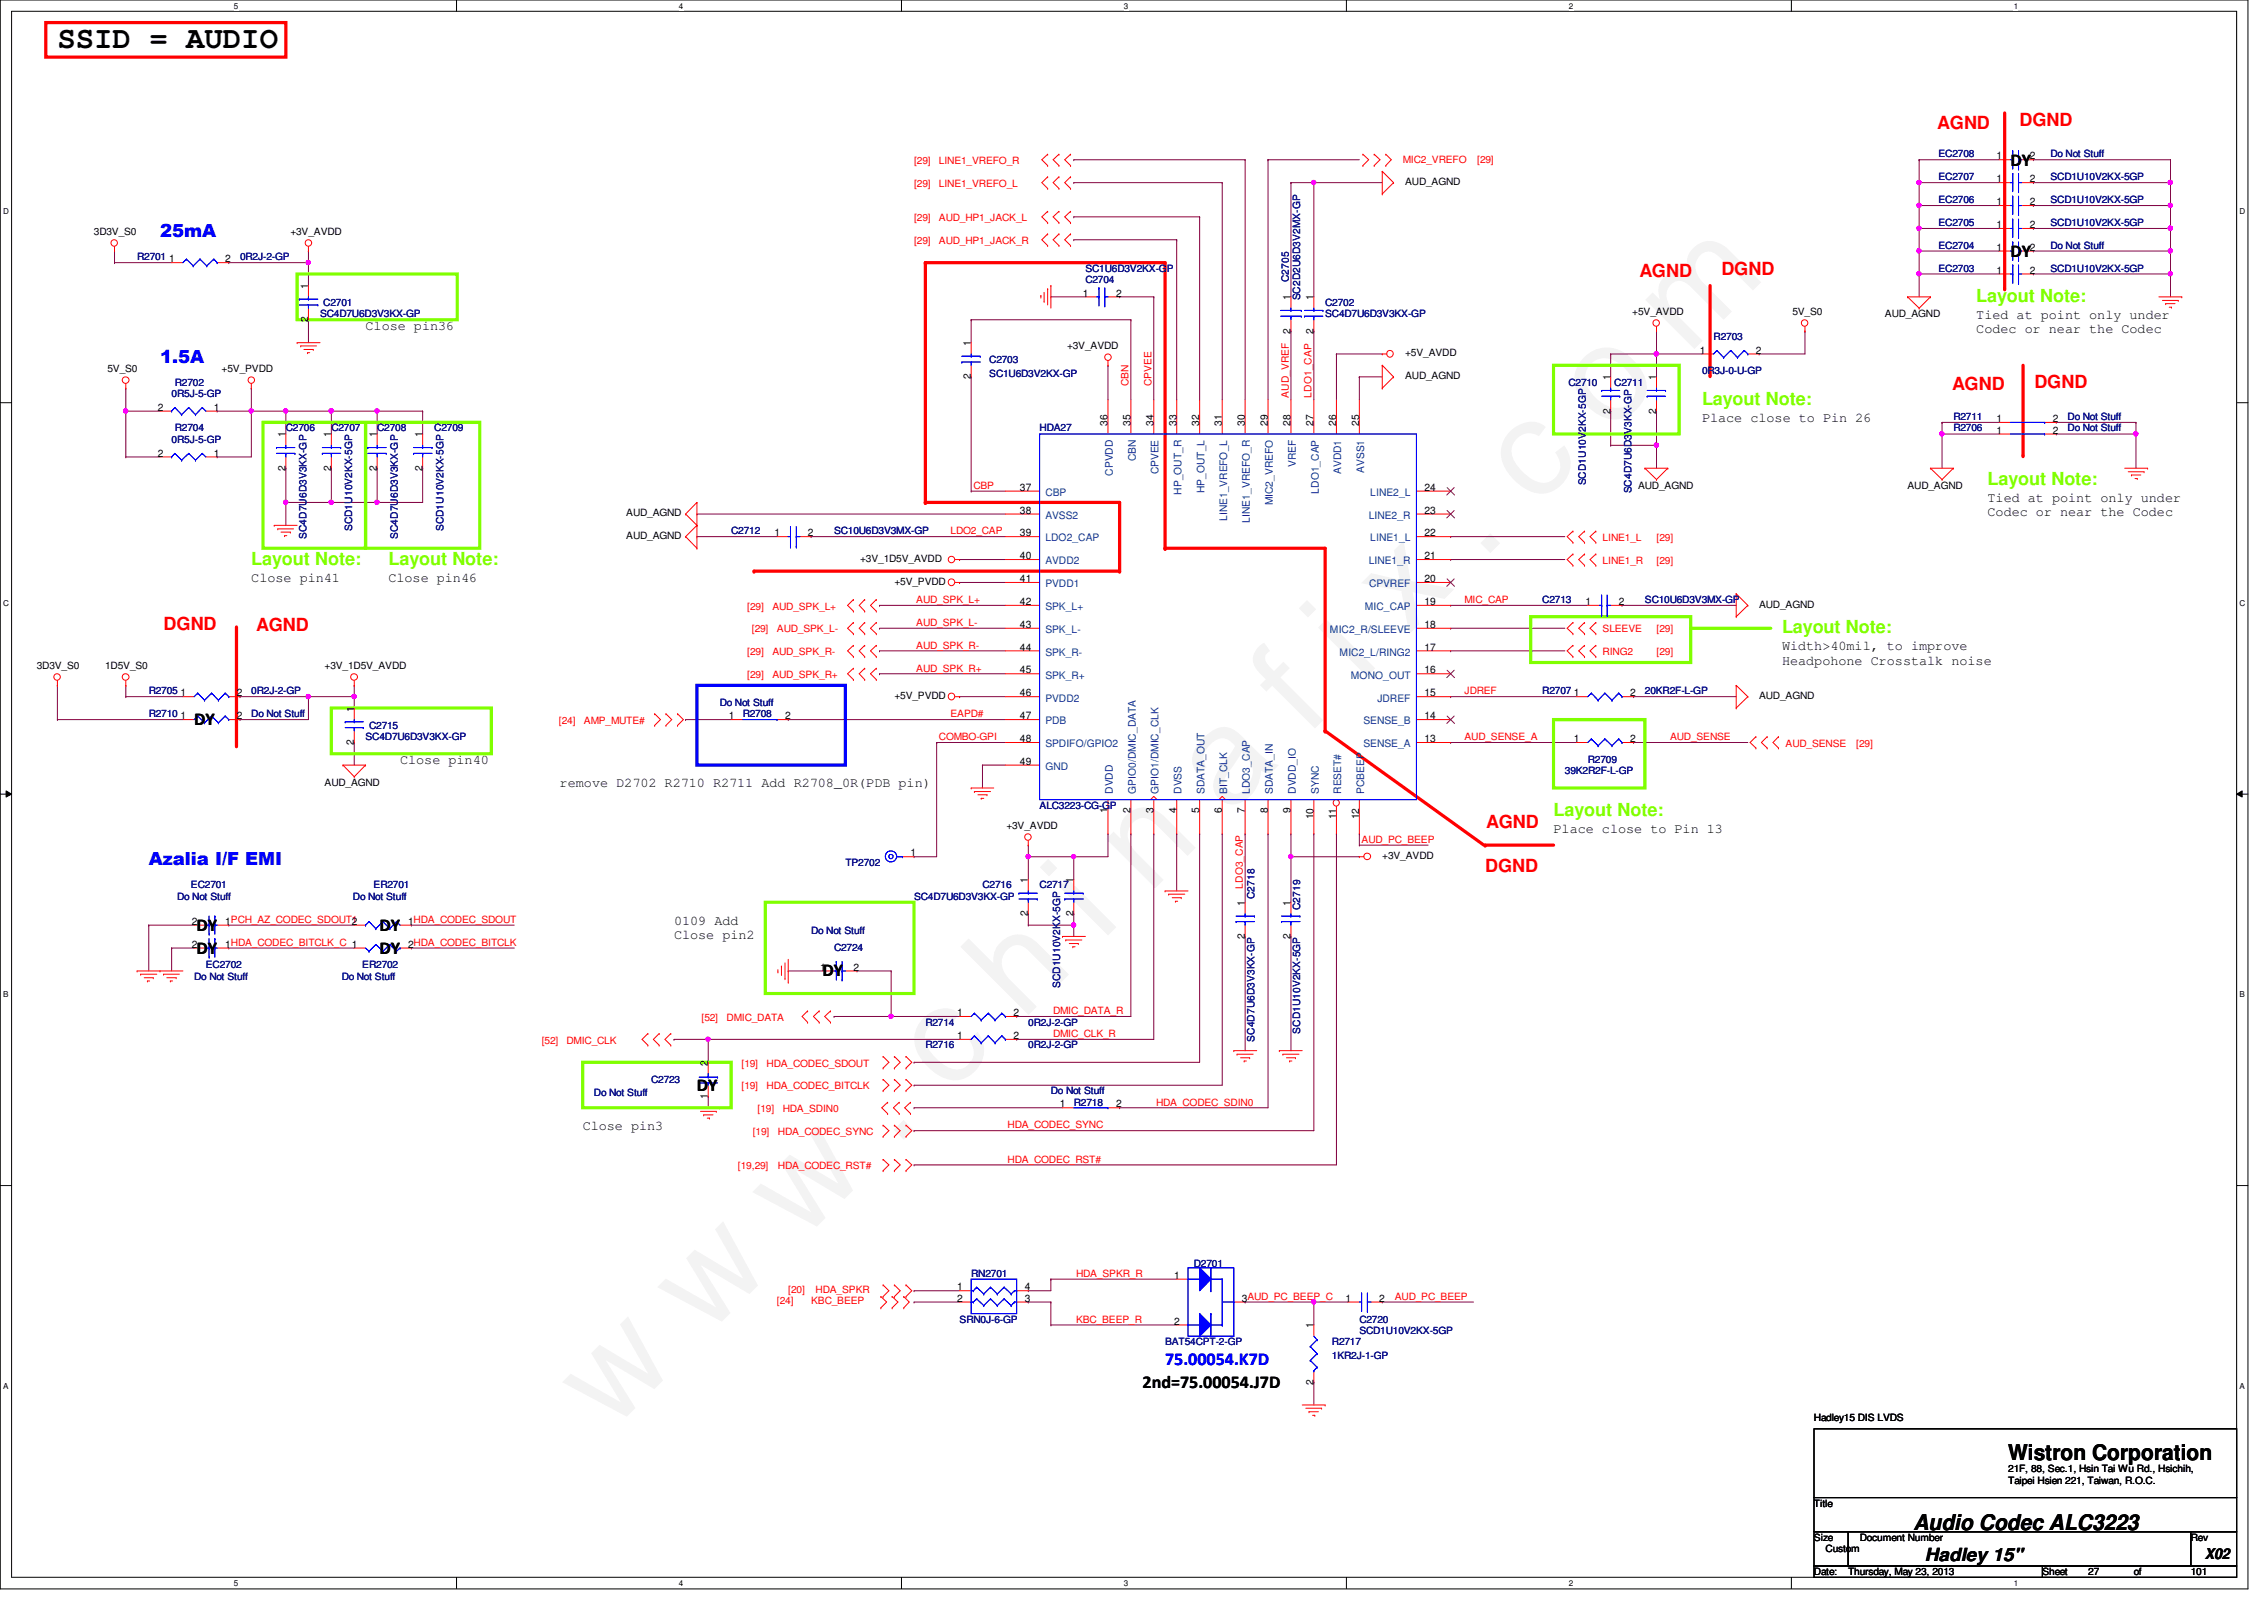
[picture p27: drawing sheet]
<svg xmlns="http://www.w3.org/2000/svg" width="297mm" height="210mm" viewBox="0 0 297 210" stroke-linecap="round" stroke-linejoin="round" font-family="sans-serif">
<defs><g id="words">
<text font-size="17.6" fill="#f0f" x="80.1" y="188" transform="rotate(-45 80.1 188)">w w w . c h i n a f i x . c o m</text>
<text font-size="4" x="7.5" y="6.3">SSID = AUDIO</text>
<g font-size="2.8">
<text x="263.5" y="191.6">Wistron Corporation</text>
<text x="251" y="200.7">Audio Codec ALC3223</text>
</g>
<g font-size="2.4" fill="#f00">
<text x="254.2" y="16.9">AGND</text>
<text x="265" y="16.6">DGND</text>
<text x="215.1" y="36.4">AGND</text>
<text x="225.8" y="36.1">DGND</text>
<text x="256.1" y="51.2">AGND</text>
<text x="266.9" y="50.9">DGND</text>
<text x="21.5" y="82.7">DGND</text>
<text x="33.6" y="82.8">AGND</text>
<text x="195" y="108.6">AGND</text>
<text x="194.9" y="114.4">DGND</text>
</g>
<g font-size="2.4">
<text x="263.8" y="21.7">DY</text>
<text x="263.8" y="33.7">DY</text>
<text x="25.5" y="95.1">DY</text>
<text x="25.8" y="125.1">DY</text>
<text x="25.8" y="122.1">DY</text>
<text x="49.8" y="125.1">DY</text>
<text x="49.8" y="122.1">DY</text>
<text x="107.9" y="128.1">DY</text>
<text x="91.4" y="143.1">DY</text>
<text x="149.9" y="182.1">2nd=75.00054.J7D</text>
<text x="252.6" y="204.8">Hadley 15&quot;</text>
</g>
<g font-size="2.4" fill="#00f">
<text x="21" y="31.1">25mA</text>
<text x="21" y="47.6">1.5A</text>
<text x="19.5" y="113.5">Azalia I/F EMI</text>
<text x="152.9" y="179.1">75.00054.K7D</text>
</g>
<g font-size="2.4" fill="#80ff00">
<text x="259.3" y="39.7">Layout Note:</text>
<text x="223.3" y="53.1">Layout Note:</text>
<text x="260.8" y="63.6">Layout Note:</text>
<text x="33" y="74.1">Layout Note:</text>
<text x="51" y="74.1">Layout Note:</text>
<text x="233.8" y="83.1">Layout Note:</text>
<text x="203.8" y="107.1">Layout Note:</text>
</g>
<text font-size="1.9" x="289.3" y="204.5">X02</text>
<g font-size="1.8">
<text x="259.3" y="41.8">Tied at point only under</text>
<text x="48" y="43.3">Close pin36</text>
<text x="259.3" y="43.7">Codec or near the Codec</text>
<text x="223.3" y="55.3">Place close to Pin 26</text>
<text x="260.8" y="65.8">Tied at point only under</text>
<text x="260.8" y="67.7">Codec or near the Codec</text>
<text x="33" y="76.3">Close pin41</text>
<text x="51" y="76.3">Close pin46</text>
<text x="233.8" y="85.3">Width&gt;40mil, to improve</text>
<text x="233.8" y="87.2">Headpohone Crosstalk noise</text>
<text x="52.5" y="100.3">Close pin40</text>
<text x="73.4" y="103.3">remove D2702 R2710 R2711 Add R2708_0R(PDB pin)</text>
<text x="203.8" y="109.3">Place close to Pin 13</text>
<text x="88.4" y="121.3">0109 Add</text>
<text x="88.4" y="123.2">Close pin2</text>
<text x="76.5" y="148.3">Close pin3</text>
</g>
<g font-size="1.4">
<text x="262" y="23.9">1</text>
<text x="262" y="20.9">1</text>
<text x="266.3" y="23.9">2</text>
<text x="266.3" y="20.9">2</text>
<text x="262" y="29.9">1</text>
<text x="262" y="26.9">1</text>
<text x="266.3" y="29.9">2</text>
<text x="266.3" y="26.9">2</text>
<text x="22.2" y="34.4">1</text>
<text x="29.5" y="34.4">2</text>
<text x="262" y="35.9">1</text>
<text x="262" y="32.9">1</text>
<text x="266.3" y="35.9">2</text>
<text x="266.3" y="32.9">2</text>
<text x="40.4" y="37.9" transform="rotate(-90 40.4 37.9)">1</text>
<text x="142.1" y="38.9">1</text>
<text x="146.4" y="38.9">2</text>
<text x="169.3" y="39.4" transform="rotate(-90 169.3 39.4)">1</text>
<text x="172.3" y="39.4" transform="rotate(-90 172.3 39.4)">1</text>
<text x="40.4" y="42.2" transform="rotate(-90 40.4 42.2)">2</text>
<text x="127.4" y="45.4" transform="rotate(-90 127.4 45.4)">1</text>
<text x="169.3" y="43.8" transform="rotate(-90 169.3 43.8)">2</text>
<text x="172.3" y="43.8" transform="rotate(-90 172.3 43.8)">2</text>
<text x="223" y="46.4">1</text>
<text x="230.4" y="46.4">2</text>
<text x="20.7" y="53.9">2</text>
<text x="28.1" y="53.9">1</text>
<text x="127.4" y="49.7" transform="rotate(-90 127.4 49.7)">2</text>
<text x="211.3" y="49.9" transform="rotate(-90 211.3 49.9)">1</text>
<text x="217.3" y="49.9" transform="rotate(-90 217.3 49.9)">1</text>
<text x="20.7" y="59.9">2</text>
<text x="28.1" y="59.9">1</text>
<text x="37.5" y="57.4" transform="rotate(-90 37.5 57.4)">1</text>
<text x="43.4" y="57.4" transform="rotate(-90 43.4 57.4)">1</text>
<text x="49.4" y="57.4" transform="rotate(-90 49.4 57.4)">1</text>
<text x="55.4" y="57.4" transform="rotate(-90 55.4 57.4)">1</text>
<text x="145.3" y="55.9" transform="rotate(-90 145.3 55.9)">36</text>
<text x="148.3" y="55.9" transform="rotate(-90 148.3 55.9)">35</text>
<text x="151.3" y="55.9" transform="rotate(-90 151.3 55.9)">34</text>
<text x="154.3" y="55.9" transform="rotate(-90 154.3 55.9)">33</text>
<text x="157.3" y="55.9" transform="rotate(-90 157.3 55.9)">32</text>
<text x="160.3" y="55.9" transform="rotate(-90 160.3 55.9)">31</text>
<text x="163.3" y="55.9" transform="rotate(-90 163.3 55.9)">30</text>
<text x="166.3" y="55.9" transform="rotate(-90 166.3 55.9)">29</text>
<text x="169.3" y="55.9" transform="rotate(-90 169.3 55.9)">28</text>
<text x="172.3" y="55.9" transform="rotate(-90 172.3 55.9)">27</text>
<text x="175.3" y="55.9" transform="rotate(-90 175.3 55.9)">26</text>
<text x="178.3" y="55.9" transform="rotate(-90 178.3 55.9)">25</text>
<text x="211.3" y="54.3" transform="rotate(-90 211.3 54.3)">2</text>
<text x="217.3" y="54.3" transform="rotate(-90 217.3 54.3)">2</text>
<text x="262" y="55.4">1</text>
<text x="262" y="56.9">1</text>
<text x="269.3" y="55.4">2</text>
<text x="269.3" y="56.9">2</text>
<text x="37.5" y="61.8" transform="rotate(-90 37.5 61.8)">2</text>
<text x="43.4" y="61.8" transform="rotate(-90 43.4 61.8)">2</text>
<text x="49.4" y="61.8" transform="rotate(-90 49.4 61.8)">2</text>
<text x="55.4" y="61.8" transform="rotate(-90 55.4 61.8)">2</text>
<text x="133.8" y="64.4">37</text>
<text x="186.9" y="64.4">24</text>
<text x="101.6" y="70.4">1</text>
<text x="106" y="70.4">2</text>
<text x="133.8" y="67.4">38</text>
<text x="133.8" y="70.4">39</text>
<text x="186.9" y="67.4">23</text>
<text x="186.9" y="70.4">22</text>
<text x="133.8" y="73.4">40</text>
<text x="133.8" y="76.4">41</text>
<text x="186.9" y="76.4">20</text>
<text x="186.9" y="73.4">21</text>
<text x="133.8" y="79.4">42</text>
<text x="133.8" y="82.4">43</text>
<text x="186.9" y="79.4">19</text>
<text x="186.9" y="82.4">18</text>
<text x="208" y="79.4">1</text>
<text x="212.4" y="79.4">2</text>
<text x="133.8" y="85.3">44</text>
<text x="133.8" y="88.3">45</text>
<text x="186.9" y="85.3">17</text>
<text x="186.9" y="88.3">16</text>
<text x="23.7" y="91.4">1</text>
<text x="23.7" y="94.4">1</text>
<text x="31.1" y="91.4">2</text>
<text x="31.1" y="94.4">2</text>
<text x="46.4" y="93.3" transform="rotate(-90 46.4 93.3)">1</text>
<text x="95.6" y="94.4">1</text>
<text x="103" y="94.4">2</text>
<text x="133.8" y="91.4">46</text>
<text x="133.8" y="94.4">47</text>
<text x="186.9" y="91.4">15</text>
<text x="186.9" y="94.4">14</text>
<text x="206.5" y="91.4">1</text>
<text x="213.9" y="91.4">2</text>
<text x="46.4" y="97.7" transform="rotate(-90 46.4 97.7)">2</text>
<text x="133.8" y="97.4">48</text>
<text x="133.8" y="100.3">49</text>
<text x="186.9" y="97.4">13</text>
<text x="206.5" y="97.4">1</text>
<text x="213.9" y="97.4">2</text>
<text x="145.3" y="106.7" transform="rotate(-90 145.3 106.7)">1</text>
<text x="148.3" y="106.7" transform="rotate(-90 148.3 106.7)">2</text>
<text x="151.3" y="106.7" transform="rotate(-90 151.3 106.7)">3</text>
<text x="154.3" y="106.7" transform="rotate(-90 154.3 106.7)">4</text>
<text x="157.3" y="106.7" transform="rotate(-90 157.3 106.7)">5</text>
<text x="160.3" y="106.7" transform="rotate(-90 160.3 106.7)">6</text>
<text x="163.3" y="106.7" transform="rotate(-90 163.3 106.7)">7</text>
<text x="166.3" y="106.7" transform="rotate(-90 166.3 106.7)">8</text>
<text x="169.3" y="106.7" transform="rotate(-90 169.3 106.7)">9</text>
<text x="172.3" y="107.5" transform="rotate(-90 172.3 107.5)">10</text>
<text x="175.3" y="107.5" transform="rotate(-90 175.3 107.5)">11</text>
<text x="178.3" y="107.5" transform="rotate(-90 178.3 107.5)">12</text>
<text x="119.5" y="112.4">1</text>
<text x="134.9" y="115.8" transform="rotate(-90 134.9 115.8)">1</text>
<text x="140.8" y="115.8" transform="rotate(-90 140.8 115.8)">1</text>
<text x="163.3" y="118.8" transform="rotate(-90 163.3 118.8)">1</text>
<text x="169.3" y="118.8" transform="rotate(-90 169.3 118.8)">1</text>
<text x="25.2" y="124.3">2</text>
<text x="25.2" y="121.3">2</text>
<text x="29.5" y="124.3">1HDA_CODEC_BITCLK_C 1</text>
<text x="29.5" y="121.3">1PCH_AZ_CODEC_SDOUT1</text>
<text x="46.1" y="121.3">2</text>
<text x="53.5" y="124.3">2HDA_CODEC_BITCLK</text>
<text x="53.5" y="121.3">1HDA_CODEC_SDOUT</text>
<text x="134.9" y="120.2" transform="rotate(-90 134.9 120.2)">2</text>
<text x="140.8" y="120.2" transform="rotate(-90 140.8 120.2)">2</text>
<text x="163.3" y="123.2" transform="rotate(-90 163.3 123.2)">2</text>
<text x="169.3" y="123.2" transform="rotate(-90 169.3 123.2)">2</text>
<text x="107.6" y="127.3">1</text>
<text x="112" y="127.3">2</text>
<text x="125.6" y="133.3">1</text>
<text x="125.6" y="136.3">1</text>
<text x="133" y="133.3">2</text>
<text x="133" y="136.3">2</text>
<text x="92.9" y="139.8" transform="rotate(-90 92.9 139.8)">2</text>
<text x="92.9" y="144.2" transform="rotate(-90 92.9 144.2)">1</text>
<text x="139.1" y="145.3">1</text>
<text x="146.4" y="145.3">2</text>
<text x="154" y="167.8">1</text>
<text x="125.6" y="169.3">1</text>
<text x="125.6" y="170.8">2</text>
<text x="134.4" y="170.8">3</text>
<text x="134.4" y="169.3">4</text>
<text x="154" y="173.8">2</text>
<text x="162.9" y="170.8">3AUD_PC_BEEP_C</text>
<text x="176.5" y="170.8">1</text>
<text x="180.9" y="170.8">2</text>
<text x="172.3" y="174.2" transform="rotate(-90 172.3 174.2)">1</text>
<text x="172.3" y="181.7" transform="rotate(-90 172.3 181.7)">2</text>
</g>
<g font-size="1.4" fill="#004080">
<text x="137.2" y="65.1">CBP</text>
<text x="146" y="62.4" transform="rotate(-90 146 62.4)">CPVDD</text>
<text x="149" y="60.5" transform="rotate(-90 149 60.5)">CBN</text>
<text x="152" y="62.2" transform="rotate(-90 152 62.2)">CPVEE</text>
<text x="155" y="64.9" transform="rotate(-90 155 64.9)">HP_OUT_R</text>
<text x="158" y="64.7" transform="rotate(-90 158 64.7)">HP_OUT_L</text>
<text x="170" y="61.3" transform="rotate(-90 170 61.3)">VREF</text>
<text x="173" y="64.8" transform="rotate(-90 173 64.8)">LDO1_CAP</text>
<text x="176" y="62.2" transform="rotate(-90 176 62.2)">AVDD1</text>
<text x="179" y="62" transform="rotate(-90 179 62)">AVSS1</text>
<text x="179.8" y="65.1">LINE2_L</text>
<text x="137.2" y="68.1">AVSS2</text>
<text x="137.2" y="71">LDO2_CAP</text>
<text x="161" y="68.4" transform="rotate(-90 161 68.4)">LINE1_VREFO_L</text>
<text x="164" y="68.6" transform="rotate(-90 164 68.6)">LINE1_VREFO_R</text>
<text x="167" y="66.3" transform="rotate(-90 167 66.3)">MIC2_VREFO</text>
<text x="179.6" y="68.1">LINE2_R</text>
<text x="179.8" y="71">LINE1_L</text>
<text x="137.2" y="74">AVDD2</text>
<text x="137.2" y="77">PVDD1</text>
<text x="179.6" y="74">LINE1_R</text>
<text x="179.6" y="77">CPVREF</text>
<text x="137.2" y="80.1">SPK_L+</text>
<text x="137.2" y="83.1">SPK_L-</text>
<text x="174.5" y="83.1">MIC2_R/SLEEVE</text>
<text x="179.1" y="80.1">MIC_CAP</text>
<text x="137.2" y="86">SPK_R-</text>
<text x="137.2" y="89">SPK_R+</text>
<text x="175.8" y="86">MIC2_L/RING2</text>
<text x="177.2" y="89">MONO_OUT</text>
<text x="137.2" y="92">PVDD2</text>
<text x="137.2" y="95">PDB</text>
<text x="178.9" y="95">SENSE_B</text>
<text x="180.7" y="92">JDREF</text>
<text x="137.2" y="98">SPDIFO/GPIO2</text>
<text x="137.2" y="101">GND</text>
<text x="178.9" y="98">SENSE_A</text>
<text x="146" y="104.1" transform="rotate(-90 146 104.1)">DVDD</text>
<text x="149" y="104.1" transform="rotate(-90 149 104.1)">GPIO0/DMIC_DATA</text>
<text x="152" y="104.1" transform="rotate(-90 152 104.1)">GPIO1/DMIC_CLK</text>
<text x="155" y="104.1" transform="rotate(-90 155 104.1)">DVSS</text>
<text x="158" y="104.1" transform="rotate(-90 158 104.1)">SDATA_OUT</text>
<text x="161" y="104.1" transform="rotate(-90 161 104.1)">BIT_CLK</text>
<text x="164" y="104.1" transform="rotate(-90 164 104.1)">LDO3_CAP</text>
<text x="167" y="104.1" transform="rotate(-90 167 104.1)">SDATA_IN</text>
<text x="170" y="104.1" transform="rotate(-90 170 104.1)">DVDD_IO</text>
<text x="173" y="104.1" transform="rotate(-90 173 104.1)">SYNC</text>
<text x="176" y="104.1" transform="rotate(-90 176 104.1)">RESET#</text>
<text x="179" y="104.1" transform="rotate(-90 179 104.1)">PCBEEP</text>
</g>
<g font-size="1.3" fill="#f00">
<text x="119.9" y="21.5">[29]</text>
<text x="123.2" y="21.5">LINE1_VREFO_R</text>
<text x="184.1" y="21.4">MIC2_VREFO</text>
<text x="193.8" y="21.4">[29]</text>
<text x="119.9" y="29">[29]</text>
<text x="119.9" y="24.6">[29]</text>
<text x="123.2" y="29">AUD_HP1_JACK_L</text>
<text x="123.2" y="24.6">LINE1_VREFO_L</text>
<text x="119.9" y="32">[29]</text>
<text x="123.2" y="32">AUD_HP1_JACK_R</text>
<text x="148.1" y="50.6" transform="rotate(-90 148.1 50.6)">CBN</text>
<text x="151.1" y="50.6" transform="rotate(-90 151.1 50.6)">CPVEE</text>
<text x="169.1" y="52.2" transform="rotate(-90 169.1 52.2)">AUD_VREF</text>
<text x="172.1" y="52.2" transform="rotate(-90 172.1 52.2)">LDO1_CAP</text>
<text x="127.7" y="64.1">CBP</text>
<text x="124.7" y="70.1">LDO2_CAP</text>
<text x="210.3" y="71">LINE1_L</text>
<text x="217.3" y="71">[29]</text>
<text x="210.3" y="74">LINE1_R</text>
<text x="217.3" y="74">[29]</text>
<text x="98" y="80">[29]</text>
<text x="98.6" y="83">[29]</text>
<text x="101.3" y="80">AUD_SPK_L+</text>
<text x="101.9" y="83">AUD_SPK_L-</text>
<text x="120.2" y="82.1">AUD_SPK_L-</text>
<text x="120.2" y="79.1">AUD_SPK_L+</text>
<text x="192.1" y="79.1">MIC_CAP</text>
<text x="210.3" y="83">SLEEVE</text>
<text x="217.3" y="83">[29]</text>
<text x="98" y="86">[29]</text>
<text x="98" y="89">[29]</text>
<text x="101.3" y="86">AUD_SPK_R-</text>
<text x="101.3" y="89">AUD_SPK_R+</text>
<text x="120.2" y="85.1">AUD_SPK_R-</text>
<text x="120.2" y="88.1">AUD_SPK_R+</text>
<text x="210.3" y="86">RING2</text>
<text x="217.3" y="86">[29]</text>
<text x="73.3" y="95">[24]</text>
<text x="76.6" y="95">AMP_MUTE#</text>
<text x="124.7" y="94.1">EAPD#</text>
<text x="192.1" y="91.1">JDREF</text>
<text x="123.2" y="97.1">COMBO-GPI</text>
<text x="192.1" y="97.1">AUD_SENSE_A</text>
<text x="219.1" y="97.1">AUD_SENSE</text>
<text x="234.3" y="98">AUD_SENSE</text>
<text x="243.5" y="98">[29]</text>
<text x="178.6" y="110.6">AUD_PC_BEEP</text>
<text x="163.1" y="116.6" transform="rotate(-90 163.1 116.6)">LDO3_CAP</text>
<text x="71.1" y="136.9">[52]</text>
<text x="74.3" y="136.9">DMIC_CLK</text>
<text x="92" y="133.9">[52]</text>
<text x="95.3" y="133.9">DMIC_DATA</text>
<text x="138.2" y="133.1">DMIC_DATA_R</text>
<text x="138.2" y="136.1">DMIC_CLK_R</text>
<text x="97.3" y="140">[19]</text>
<text x="97.3" y="142.9">[19]</text>
<text x="100.6" y="140">HDA_CODEC_SDOUT</text>
<text x="100.6" y="142.9">HDA_CODEC_BITCLK</text>
<text x="98.8" y="148.9">[19]</text>
<text x="99.4" y="145.9">[19]</text>
<text x="102.1" y="148.9">HDA_CODEC_SYNC</text>
<text x="102.7" y="145.9">HDA_SDIN0</text>
<text x="132.2" y="148">HDA_CODEC_SYNC</text>
<text x="151.7" y="145">HDA_CODEC_SDIN0</text>
<text x="96.8" y="153.4">[19,29]</text>
<text x="102.1" y="153.4">HDA_CODEC_RST#</text>
<text x="132.2" y="152.5">HDA_CODEC_RST#</text>
<text x="141.2" y="167.5">HDA_SPKR_R</text>
<text x="101.9" y="171.1">[24]</text>
<text x="103.4" y="169.6">[20]</text>
<text x="106.4" y="171.1">KBC_BEEP</text>
<text x="107" y="169.6">HDA_SPKR</text>
<text x="141.2" y="173.5">KBC_BEEP_R</text>
<text x="183" y="170.5">AUD_PC_BEEP</text>
</g>
<g font-size="1.3" fill="#000080">
<text x="254.3" y="23.7">EC2707</text>
<text x="254.3" y="20.7">EC2708</text>
<text x="269" y="23.7">SCD1U10V2KX-5GP</text>
<text x="269" y="20.7">Do Not Stuff</text>
<text x="254.3" y="29.6">EC2705</text>
<text x="254.3" y="26.6">EC2706</text>
<text x="269" y="29.6">SCD1U10V2KX-5GP</text>
<text x="269" y="26.6">SCD1U10V2KX-5GP</text>
<text x="18" y="34.1">R2701</text>
<text x="31.5" y="34.1">0R2J-2-GP</text>
<text x="142.4" y="35.6">SC1U6D3V2KX-GP</text>
<text x="254.3" y="35.6">EC2703</text>
<text x="254.3" y="32.6">EC2704</text>
<text x="269" y="35.6">SCD1U10V2KX-5GP</text>
<text x="269" y="32.6">Do Not Stuff</text>
<text x="42" y="41.6">SC4D7U6D3V3KX-GP</text>
<text x="42.4" y="40.1">C2701</text>
<text x="142.4" y="37.1">C2704</text>
<text x="169.1" y="37" transform="rotate(-90 169.1 37)">C2705</text>
<text x="170.6" y="39.4" transform="rotate(-90 170.6 39.4)">SC2D2U6D3V2MX-GP</text>
<text x="173.9" y="40.1">C2702</text>
<text x="173.9" y="41.6">SC4D7U6D3V3KX-GP</text>
<text x="129.8" y="47.6">C2703</text>
<text x="224.8" y="44.6">R2703</text>
<text x="22.5" y="52.1">0R5J-5-GP</text>
<text x="22.9" y="50.6">R2702</text>
<text x="129.8" y="49.4">SC1U6D3V2KX-GP</text>
<text x="205.8" y="50.6">C2710</text>
<text x="211.8" y="50.6">C2711</text>
<text x="223.3" y="49.1">0R3J-0-U-GP</text>
<text x="22.5" y="58.1">0R5J-5-GP</text>
<text x="22.9" y="56.6">R2704</text>
<text x="37.5" y="56.6">C2706</text>
<text x="43.5" y="56.6">C2707</text>
<text x="49.5" y="56.6">C2708</text>
<text x="57" y="56.6">C2709</text>
<text x="136.4" y="56.6">HDA27</text>
<text x="256.3" y="55.1">R2711</text>
<text x="256.3" y="56.6">R2706</text>
<text x="271.3" y="55.1">Do Not Stuff</text>
<text x="271.3" y="56.6">Do Not Stuff</text>
<text x="208.1" y="63.7" transform="rotate(-90 208.1 63.7)">SCD1U10V2KX-5GP</text>
<text x="214" y="64.7" transform="rotate(-90 214 64.7)">SC4D7U6D3V3KX-GP</text>
<text x="40.2" y="70.7" transform="rotate(-90 40.2 70.7)">SC4D7U6D3V3KX-GP</text>
<text x="46.2" y="69.7" transform="rotate(-90 46.2 69.7)">SCD1U10V2KX-5GP</text>
<text x="52.2" y="70.7" transform="rotate(-90 52.2 70.7)">SC4D7U6D3V3KX-GP</text>
<text x="58.2" y="69.7" transform="rotate(-90 58.2 69.7)">SCD1U10V2KX-5GP</text>
<text x="95.9" y="70.1">C2712</text>
<text x="109.4" y="70.1">SC10U6D3V3MX-GP</text>
<text x="202.3" y="79.1">C2713</text>
<text x="215.8" y="79.1">SC10U6D3V3MX-GP</text>
<text x="19.5" y="91.1">R2705</text>
<text x="19.5" y="94.1">R2710</text>
<text x="33" y="91.1">0R2J-2-GP</text>
<text x="33" y="94.1">Do Not Stuff</text>
<text x="48.4" y="95.6">C2715</text>
<text x="94.4" y="92.6">Do Not Stuff</text>
<text x="97.4" y="94.1">R2708</text>
<text x="202.3" y="91.1">R2707</text>
<text x="215.8" y="91.1">20KR2F-L-GP</text>
<text x="48" y="97.1">SC4D7U6D3V3KX-GP</text>
<text x="205.3" y="101.6">39K2R2F-L-GP</text>
<text x="208.3" y="100.1">R2709</text>
<text x="136.4" y="106.1">ALC3223-CG-GP</text>
<text x="110.9" y="113.6">TP2702</text>
<text x="23.2" y="118.1">Do Not Stuff</text>
<text x="25.1" y="116.5">EC2701</text>
<text x="46.3" y="118.1">Do Not Stuff</text>
<text x="49" y="116.5">ER2701</text>
<text x="119.9" y="118.1">SC4D7U6D3V3KX-GP</text>
<text x="128.9" y="116.5">C2716</text>
<text x="136.4" y="116.5">C2717</text>
<text x="164.6" y="117.9" transform="rotate(-90 164.6 117.9)">C2718</text>
<text x="170.6" y="119.4" transform="rotate(-90 170.6 119.4)">C2719</text>
<text x="106.4" y="122.6">Do Not Stuff</text>
<text x="109.4" y="124.8">C2724</text>
<text x="25.5" y="128.6">Do Not Stuff</text>
<text x="27" y="127">EC2702</text>
<text x="44.8" y="128.6">Do Not Stuff</text>
<text x="47.5" y="127">ER2702</text>
<text x="139.1" y="129.6" transform="rotate(-90 139.1 129.6)">SCD1U10V2KX-5GP</text>
<text x="121.4" y="134.5">R2714</text>
<text x="121.4" y="137.5">R2716</text>
<text x="134.9" y="134.5">0R2J-2-GP</text>
<text x="134.9" y="137.5">0R2J-2-GP</text>
<text x="164.6" y="136.7" transform="rotate(-90 164.6 136.7)">SC4D7U6D3V3KX-GP</text>
<text x="170.6" y="135.6" transform="rotate(-90 170.6 135.6)">SCD1U10V2KX-5GP</text>
<text x="77.9" y="143.8">Do Not Stuff</text>
<text x="85.4" y="142">C2723</text>
<text x="137.9" y="143.6">Do Not Stuff</text>
<text x="140.9" y="145">R2718</text>
<text x="127.4" y="167.5">RN2701</text>
<text x="156.6" y="166.2">D2701</text>
<text x="125.9" y="173.5">SRN0J-6-GP</text>
<text x="178.3" y="173.5">C2720</text>
<text x="152.9" y="176.5">BAT54CPT-2-GP</text>
<text x="174.7" y="176.5">R2717</text>
<text x="174.7" y="178.3">1KR2J-1-GP</text>
<text x="178.3" y="175">SCD1U10V2KX-5GP</text>
</g>
<g font-size="1.3">
<text x="184.4" y="24.3">AUD_AGND</text>
<text x="12.3" y="30.9">3D3V_S0</text>
<text x="38.1" y="30.9">+3V_AVDD</text>
<text x="214.2" y="41.3">+5V_AVDD</text>
<text x="235.2" y="41.3">5V_S0</text>
<text x="247.3" y="41.6">AUD_AGND</text>
<text x="140" y="45.8">+3V_AVDD</text>
<text x="184.4" y="46.7">+5V_AVDD</text>
<text x="14.1" y="48.8">5V_S0</text>
<text x="29.1" y="48.8">+5V_PVDD</text>
<text x="184.4" y="49.7">AUD_AGND</text>
<text x="214.9" y="64.1">AUD_AGND</text>
<text x="250.3" y="64.1">AUD_AGND</text>
<text x="82.2" y="70.7">AUD_AGND</text>
<text x="82.2" y="67.7">AUD_AGND</text>
<text x="112.9" y="73.7">+3V_1D5V_AVDD</text>
<text x="117.3" y="76.7">+5V_PVDD</text>
<text x="230.8" y="79.7">AUD_AGND</text>
<text x="4.8" y="87.8">3D3V_S0</text>
<text x="13.8" y="87.8">1D5V_S0</text>
<text x="42.6" y="87.8">+3V_1D5V_AVDD</text>
<text x="117.3" y="91.7">+5V_PVDD</text>
<text x="230.8" y="91.7">AUD_AGND</text>
<text x="42.6" y="103.1">AUD_AGND</text>
<text x="132" y="108.8">+3V_AVDD</text>
<text x="181.4" y="112.6">+3V_AVDD</text>
<text x="238" y="186.4">Hadley15 DIS LVDS</text>
<text x="238" y="197.7">Title</text>
<text x="263.5" y="193.1">21F, 88, Sec.1, Hsin Tai Wu Rd., Hsichih,</text>
<text x="263.5" y="194.6">Taipei Hsien 221, Taiwan, R.O.C.</text>
<text x="238" y="202.1">Size</text>
<text x="239.5" y="203.6">Custom</text>
<text x="244" y="202.1">Document Number</text>
<text x="287.4" y="202.1">Rev</text>
<text x="238" y="206.6">Date:</text>
<text x="242.5" y="206.6">Thursday, May 23, 2013</text>
<text x="268" y="206.6">Sheet</text>
<text x="274" y="206.6">27</text>
<text x="279.9" y="206.6">of</text>
<text x="287.4" y="206.6">101</text>
</g>
<g font-size="1.1">
<text x="30.7" y="1.1">5</text>
<text x="89.1" y="1.1">4</text>
<text x="147.4" y="1.1">3</text>
<text x="205.8" y="1.1">2</text>
<text x="264.2" y="1.1">1</text>
<text x=".4" y="28.1">D</text>
<text x="293.8" y="28.1">D</text>
<text x=".4" y="79.5">C</text>
<text x="293.8" y="79.5">C</text>
<text x=".4" y="130.8">B</text>
<text x="293.8" y="130.8">B</text>
<text x=".4" y="182.2">A</text>
<text x="293.8" y="182.2">A</text>
<text x="30.7" y="208.1">5</text>
<text x="89.1" y="208.1">4</text>
<text x="147.4" y="208.1">3</text>
<text x="205.8" y="208.1">2</text>
<text x="264.2" y="208.1">1</text>
</g>
</g></defs>
<path d="M0 0h294.9v208.4h-294.9zM1.5 1.5h292v205.4h-292z" fill="none" stroke="#000" stroke-width=".13"/>
<g fill="#fff">
<path d="M30.7 .2h.6v1.2h-.6z"/>
<path d="M30.7 207.1h.6v1.2h-.6z"/>
</g>
<path d="M59.9 0v1.5M59.9 206.9v1.5" fill="none" stroke="#000" stroke-width=".13"/>
<g fill="#fff">
<path d="M89.1 .2h.6v1.2h-.6z"/>
<path d="M89.1 207.1h.6v1.2h-.6z"/>
</g>
<path d="M118.3 0v1.5M118.3 206.9v1.5" fill="none" stroke="#000" stroke-width=".13"/>
<g fill="#fff">
<path d="M147.4 .2h.6v1.2h-.6z"/>
<path d="M147.4 207.1h.6v1.2h-.6z"/>
</g>
<path d="M176.7 0v1.5M176.7 206.9v1.5" fill="none" stroke="#000" stroke-width=".13"/>
<g fill="#fff">
<path d="M205.8 .2h.6v1.2h-.6z"/>
<path d="M205.8 207.1h.6v1.2h-.6z"/>
</g>
<path d="M235 0v1.5M235 206.9v1.5" fill="none" stroke="#000" stroke-width=".13"/>
<g fill="#fff">
<path d="M264.2 .2h.6v1.2h-.6z"/>
<path d="M264.2 207.1h.6v1.2h-.6z"/>
<path d="M.4 27.1h.8v1.2h-.8z"/>
<path d="M293.8 27.1h.8v1.2h-.8z"/>
<path d="M.4 78.5h.8v1.2h-.8z"/>
<path d="M293.8 78.5h.8v1.2h-.8z"/>
</g>
<path d="M0 52.8h1.5M293.5 52.8h1.4" fill="none" stroke="#000" stroke-width=".13"/>
<g fill="#fff">
<path d="M.4 129.8h.7v1.2h-.7z"/>
<path d="M293.8 129.8h.8v1.2h-.8z"/>
</g>
<path d="M0 104.2h1.5M.8 103.8l.7 .4-.7 .4zM293.5 104.2l.7-.4v.8zM293.5 104.2h1.4" fill="none" stroke="#000" stroke-width=".13"/>
<path d="M.8 103.8l.7 .4-.7 .4zM293.5 104.2l.7-.4v.8z" fill="#000"/>
<g fill="#fff">
<path d="M.4 181.2h.7v1.2h-.7z"/>
<path d="M293.8 181.2h.8v1.2h-.8z"/>
</g>
<path d="M0 155.5h1.5M293.5 155.5h1.4" fill="none" stroke="#000" stroke-width=".13"/>
<g fill="none" stroke="#800040" stroke-width=".13">
<path d="M140.9 21h.1M140.9 24h.1M140.9 21h22.5M140.9 24h19.5M160.4 24h.1M160.4 24v28.5M163.4 21h.1M163.4 21v31.5M166.4 21h.1M166.4 21v31.5M169.4 24h.1M169.4 24h12"/>
<path d="M172.4 24h.1M40.5 91.4h.1M40.5 91.4h6M46.5 97.4h.1M46.5 97.4v3M22.5 124.4h.1M22.5 124.4h3"/>
</g>
<circle cx="40.4" cy="91.4" r=".29" fill="#f0f"/>
<circle cx="40.4" cy="91.4" r=".29" fill="none" stroke="#f0f" stroke-width=".13"/>
<path d="M49.5 61.4h.1M49.5 61.4v4.5" fill="none" stroke="#800040" stroke-width=".13"/>
<circle cx="49.5" cy="65.9" r=".29" fill="#f0f"/>
<circle cx="49.5" cy="65.9" r=".29" fill="none" stroke="#f0f" stroke-width=".13"/>
<path d="M37.5 65.9h.1M43.5 61.4h.1M43.5 61.4v4.5h-6" fill="none" stroke="#800040" stroke-width=".13"/>
<circle cx="43.4" cy="65.9" r=".29" fill="#f0f"/>
<circle cx="43.4" cy="65.9" r=".29" fill="none" stroke="#f0f" stroke-width=".13"/>
<circle cx="37.5" cy="65.9" r=".29" fill="#f0f"/>
<circle cx="37.5" cy="65.9" r=".29" fill="none" stroke="#f0f" stroke-width=".13"/>
<path d="M172.4 24h.1M172.4 24v14.9M37.5 61.4h.1M37.5 61.4v4.5" fill="none" stroke="#800040" stroke-width=".13"/>
<circle cx="172.3" cy="23.9" r=".29" fill="#f0f"/>
<circle cx="172.3" cy="23.9" r=".29" fill="none" stroke="#f0f" stroke-width=".13"/>
<path d="M33 53.9h.1M33 53.9h4.5M49.5 53.9h.1M49.5 53.9h6M16.5 91.4h.1M16.5 89.9h.1M16.5 91.4h7.5M16.5 89.9v1.5M157.4 109.4v30h-37.5M166.4 109.4v35.9M175.3 109.4v43.4" fill="none" stroke="#800040" stroke-width=".13"/>
<circle cx="49.5" cy="53.9" r=".29" fill="#f0f"/>
<circle cx="49.5" cy="53.9" r=".29" fill="none" stroke="#f0f" stroke-width=".13"/>
<path d="M37.5 53.9h.1M37.5 53.9h6" fill="none" stroke="#800040" stroke-width=".13"/>
<circle cx="43.4" cy="53.9" r=".29" fill="#f0f"/>
<circle cx="43.4" cy="53.9" r=".29" fill="none" stroke="#f0f" stroke-width=".13"/>
<circle cx="37.5" cy="53.9" r=".29" fill="#f0f"/>
<circle cx="37.5" cy="53.9" r=".29" fill="none" stroke="#f0f" stroke-width=".13"/>
<path d="M33 53.9h.1M33 53.9v6M43.5 53.9h.1M43.5 53.9v3M46.5 89.9h.1M46.5 89.9v1.5" fill="none" stroke="#800040" stroke-width=".13"/>
<circle cx="32.9" cy="53.9" r=".29" fill="#f0f"/>
<circle cx="32.9" cy="53.9" r=".29" fill="none" stroke="#f0f" stroke-width=".13"/>
<path d="M16.5 53.9h.1M16.5 53.9v6M28.5 53.9h.1M28.5 53.9h4.5" fill="none" stroke="#800040" stroke-width=".13"/>
<circle cx="16.5" cy="53.9" r=".29" fill="#f0f"/>
<circle cx="16.5" cy="53.9" r=".29" fill="none" stroke="#f0f" stroke-width=".13"/>
<g fill="none" stroke="#800040" stroke-width=".13">
<path d="M16.5 50.9h.1M16.5 53.9h.1M16.5 59.9h.1M16.5 59.9h4.5M16.5 50.9v3M16.5 53.9h4.5M28.5 59.9h.1M28.5 59.9h4.5M33 50.9h.1M33 50.9v3M49.5 65.9h.1M49.5 65.9h6"/>
<path d="M46.5 91.4h.1M46.5 91.4v1.5M119.9 148.3h52.5M119.9 152.8h55.4"/>
</g>
<circle cx="46.4" cy="91.4" r=".29" fill="#f0f"/>
<circle cx="46.4" cy="91.4" r=".29" fill="none" stroke="#f0f" stroke-width=".13"/>
<g fill="none" stroke="#800040" stroke-width=".13">
<path d="M15 32.9h.1M15 34.5h.1M15 32.9v1.6M15 34.5h7.5M30 34.5h.1M30 34.5h10.5M169.4 24h.1M169.4 24v14.9M37.5 53.9h.1M37.5 53.9v3M49.5 53.9h.1M49.5 53.9v3"/>
<path d="M55.5 53.9h.1M55.5 53.9v3M37.5 65.9h.1M37.5 65.9v3M43.5 65.9h.1M43.5 65.9h6M55.5 61.4h.1M55.5 61.4v4.5M91.4 67.4h40.5M103.4 94.4h28.5M160.4 109.4v33h-40.5M172.4 109.4v38.9"/>
<path d="M19.5 121.4h.1M19.5 121.4v6M19.5 121.4h6M22.5 124.4h.1M22.5 124.4v3M30 121.4h.1M30 124.4h.1M30 124.4h16.5M30 121.4h16.5M54 124.4h.1M54 121.4h.1M54 124.4h13.5"/>
<path d="M54 121.4h13.5"/>
</g>
<circle cx="40.4" cy="34.4" r=".29" fill="#f0f"/>
<circle cx="40.4" cy="34.4" r=".29" fill="none" stroke="#f0f" stroke-width=".13"/>
<path d="M40.5 34.5h.1M40.5 32.9h.1M40.5 32.9v4.6M40.5 42h.1M40.5 42v3M254.8 56.9h.1M254.8 56.9v4.5M254.8 56.9h7.5M280.2 56.9h.1M280.2 56.9v4.5M92.9 136.4h33" fill="none" stroke="#800040" stroke-width=".13"/>
<circle cx="254.8" cy="56.9" r=".29" fill="#f0f"/>
<circle cx="254.8" cy="56.9" r=".29" fill="none" stroke="#f0f" stroke-width=".13"/>
<path d="M269.8 56.9h.1M269.8 56.9h10.4" fill="none" stroke="#800040" stroke-width=".13"/>
<circle cx="280.2" cy="56.9" r=".29" fill="#f0f"/>
<circle cx="280.2" cy="56.9" r=".29" fill="none" stroke="#f0f" stroke-width=".13"/>
<path d="M43.5 53.9h.1M43.5 53.9h6" fill="none" stroke="#800040" stroke-width=".13"/>
<circle cx="43.4" cy="53.9" r=".29" fill="#f0f"/>
<circle cx="43.4" cy="53.9" r=".29" fill="none" stroke="#f0f" stroke-width=".13"/>
<g fill="none" stroke="#800040" stroke-width=".13">
<path d="M166.4 21h.1M166.4 21h11.9M251.8 21h.1M251.8 24h.1M251.8 21h10.5M251.8 24h10.5M254.8 55.4h.1M254.8 55.4h7.5M254.8 55.4v1.5M269.8 55.4h.1M269.8 55.4h10.4M280.2 55.4h.1"/>
<path d="M280.2 55.4v1.5M7.5 89.9h.1M7.5 94.4h.1M7.5 89.9v4.5M7.5 94.4h16.5M31.5 94.4h.1M31.5 91.4h.1M31.5 91.4h9M40.5 91.4h.1M40.5 91.4v3h-9"/>
</g>
<circle cx="251.8" cy="23.9" r=".29" fill="#f0f"/>
<circle cx="251.8" cy="23.9" r=".29" fill="none" stroke="#f0f" stroke-width=".13"/>
<path d="M251.8 27h.1M251.8 27h10.5" fill="none" stroke="#800040" stroke-width=".13"/>
<circle cx="251.8" cy="26.9" r=".29" fill="#f0f"/>
<circle cx="251.8" cy="26.9" r=".29" fill="none" stroke="#f0f" stroke-width=".13"/>
<path d="M251.8 30h.1M251.8 30h10.5" fill="none" stroke="#800040" stroke-width=".13"/>
<circle cx="251.8" cy="29.9" r=".29" fill="#f0f"/>
<circle cx="251.8" cy="29.9" r=".29" fill="none" stroke="#f0f" stroke-width=".13"/>
<path d="M251.8 32.9h.1M251.8 32.9h10.5" fill="none" stroke="#800040" stroke-width=".13"/>
<circle cx="251.8" cy="32.9" r=".29" fill="#f0f"/>
<circle cx="251.8" cy="32.9" r=".29" fill="none" stroke="#f0f" stroke-width=".13"/>
<path d="M251.8 35.9h.1M251.8 35.9h10.5" fill="none" stroke="#800040" stroke-width=".13"/>
<circle cx="251.8" cy="35.9" r=".29" fill="#f0f"/>
<circle cx="251.8" cy="35.9" r=".29" fill="none" stroke="#f0f" stroke-width=".13"/>
<path d="M266.8 21h.1M266.8 24h.1M266.8 21h18M266.8 24h18" fill="none" stroke="#800040" stroke-width=".13"/>
<circle cx="284.7" cy="23.9" r=".29" fill="#f0f"/>
<circle cx="284.7" cy="23.9" r=".29" fill="none" stroke="#f0f" stroke-width=".13"/>
<path d="M266.8 27h.1M266.8 30h.1M266.8 27h18M266.8 30h18" fill="none" stroke="#800040" stroke-width=".13"/>
<circle cx="284.7" cy="29.9" r=".29" fill="#f0f"/>
<circle cx="284.7" cy="29.9" r=".29" fill="none" stroke="#f0f" stroke-width=".13"/>
<path d="M266.8 32.9h.1M266.8 35.9h.1M266.8 32.9h18M266.8 35.9h18" fill="none" stroke="#800040" stroke-width=".13"/>
<circle cx="284.7" cy="35.9" r=".29" fill="#f0f"/>
<circle cx="284.7" cy="35.9" r=".29" fill="none" stroke="#f0f" stroke-width=".13"/>
<path d="M251.8 21h.1M251.8 35.9h.1M251.8 27h.1M251.8 24h.1M251.8 32.9h.1M251.8 30h.1M251.8 21v17.9M284.8 21h.1M284.8 27h.1M284.8 21v3M284.8 27v3" fill="none" stroke="#800040" stroke-width=".13"/>
<circle cx="284.7" cy="26.9" r=".29" fill="#f0f"/>
<circle cx="284.7" cy="26.9" r=".29" fill="none" stroke="#f0f" stroke-width=".13"/>
<path d="M284.8 32.9h.1M284.8 32.9v3" fill="none" stroke="#800040" stroke-width=".13"/>
<circle cx="284.7" cy="32.9" r=".29" fill="#f0f"/>
<circle cx="284.7" cy="32.9" r=".29" fill="none" stroke="#f0f" stroke-width=".13"/>
<path d="M284.8 35.9h.1M284.8 30h.1M284.8 30v2.9M284.8 35.9v3" fill="none" stroke="#800040" stroke-width=".13"/>
<circle cx="284.7" cy="29.9" r=".29" fill="#f0f"/>
<circle cx="284.7" cy="29.9" r=".29" fill="none" stroke="#f0f" stroke-width=".13"/>
<path d="M284.8 24h.1M284.8 24v3" fill="none" stroke="#800040" stroke-width=".13"/>
<circle cx="284.7" cy="23.9" r=".29" fill="#f0f"/>
<circle cx="284.7" cy="23.9" r=".29" fill="none" stroke="#f0f" stroke-width=".13"/>
<g fill="none" stroke="#f00" stroke-width=".13">
<path d="M15 32.9h.1M15 32.3v.6M40.5 32.9h.1M40.5 32.3v.6M137.5 21.7h.1M137.5 20.2h.1M137.5 23.2h.1M137.5 20.2l-.8 .8 .8 .7M137.5 23.2l-.8 .8 .8 .7M138.9 20.2h.1M138.9 21.7h.1M138.9 23.2h.1"/>
<path d="M138.9 20.2l-.7 .8 .7 .7M138.9 23.2l-.7 .8 .7 .7M140.5 21.7h.1M140.5 20.2h.1M140.5 23.2h.1M140.5 20.2l-.8 .8 .8 .7M140.5 23.2l-.8 .8 .8 .7M178.8 20.2h.1M178.8 21.7h.1M178.8 20.2l.8 .8-.8 .7M180.3 21.7h.1M180.3 20.2h.1"/>
<path d="M180.3 20.2l.8 .8-.8 .7M181.4 22.5h.1M181.4 22.5v2.9l1.4-1.4M181.4 22.5l1.4 1.5M181.8 20.2h.1M181.8 21.7h.1M181.8 20.2l.7 .8-.7 .7M182.8 24h.1M250.3 38.9h.1M250.3 38.9h3M250.3 38.9l1.5 1.5M253.3 38.9h.1"/>
<path d="M253.3 38.9l-1.5 1.5M283.2 38.9h3.1M283.7 39.4h2.1M284.1 39.8h.1M284.1 39.8h1.3M285.8 39.4h.1M286.3 38.9h.1M16.5 50.9h.1M16.5 50.3v.6M33 50.9h.1M33 50.3v.6M39 45h.1"/>
<path d="M39 45h3M39.5 45.4h.1M39.5 45.4h2M39.9 45.8h1.2M40.3 46.3h.1M40.3 46.3h.3M41.1 45.8h.1M251.8 40.4h.1M284.6 40.3h.3M284.9 40.3h.1M36 68.9h.1M36 68.9h3"/>
<path d="M36.4 69.4h.1M36.4 69.4h2.1M36.9 69.8h1.2M37.3 70.3h.1M37.3 70.3h.3M38.1 69.8h.1M253.3 61.4h.1M253.3 61.4h3M253.3 61.4l1.5 1.5M254.8 62.9h.1M256.3 61.4h.1M256.3 61.4l-1.5 1.5"/>
<path d="M278.8 61.4h3M279.2 61.9h2.1M279.7 62.3h.1M279.7 62.3h1.2M280.1 62.8h.3M280.4 62.8h.1M281.3 61.9h.1M281.8 61.4h.1M7.5 89.9h.1M7.5 89.3v.6M16.5 89.9h.1M16.5 89.3v.6"/>
<path d="M46.5 89.9h.1M46.5 89.3v.6M45 100.4h.1M45 100.4h3M45 100.4l1.5 1.5M46.5 101.9h.1M48 100.4h.1M48 100.4l-1.5 1.5M18 127.4h.1M18 127.4h6M18.5 127.8h.1M18.5 127.8h2.1"/>
<path d="M18.9 128.3h1.2M19.3 128.7h.1M19.3 128.7h.3M20.1 128.3h.1M21 127.4h.1M21.5 127.8h.1M21.5 127.8h2M21.9 128.3h1.2M22.3 128.7h.1M22.3 128.7h.3M23.1 128.3h.1"/>
<circle cx="15" cy="31.9" r=".43"/>
<circle cx="40.5" cy="31.9" r=".43"/>
<circle cx="16.5" cy="49.9" r=".44"/>
<circle cx="33" cy="49.9" r=".43"/>
<circle cx="7.5" cy="88.8" r=".43"/>
<circle cx="16.5" cy="88.8" r=".44"/>
<circle cx="46.5" cy="88.8" r=".44"/>
</g>
<path d="M238 187.5h55.5v9h-55.5zM238 196.5h55.5v4.5h-55.5zM238 201h4.5v4.4h-4.5zM238 205.4h30v1.5h-30zM242.5 201h44.9v4.4h-44.9zM268 205.4h25.5v1.5h-25.5zM287.4 201h6.1v4.4h-6.1z" fill="none" stroke="#000" stroke-width=".13"/>
<path d="M6 3h31.5v4.5h-31.5zM265.4 47.9v11.9M98.9 74.9h48M121.4 65.9v-31.4h31.5v37.4" fill="none" stroke="#f00" stroke-width=".42"/>
<path d="M39 35.9h21v6.1h-21zM34.5 55.4h13.5v16.5h-13.5zM48 55.4h14.9v16.5h-14.9zM43.5 92.9h21v6h-21z" fill="none" stroke="#80ff00" stroke-width=".42"/>
<circle cx="265.4" cy="59.8" r=".21" fill="#f00"/>
<path d="M263 14.8v23.1" fill="none" stroke="#f00" stroke-width=".42"/>
<circle cx="263" cy="37.9" r=".21" fill="#f00"/>
<path d="M31 82.3v15.5" fill="none" stroke="#f00" stroke-width=".42"/>
<circle cx="31" cy="97.8" r=".21" fill="#f00"/>
<g fill="none" stroke="#f00" stroke-width=".13">
<path d="M22.5 34.5h1.5M28.5 34.5h1.5M40.5 37.5v1.4M262.3 24h1.5M262.3 30h1.5M262.3 21h1.5M262.3 35.9h1.5M262.3 27h1.5M262.3 32.9h1.5M265.3 24h1.5M265.3 30h1.5M265.3 21h1.5"/>
<path d="M265.3 35.9h1.5M265.3 27h1.5M265.3 32.9h1.5M21 53.9h1.5M21 59.9h1.5M27 53.9h1.5M27 59.9h1.5M37.5 56.9v1.5M37.5 59.9v1.5M40.5 40.4v1.6M43.5 56.9v1.5M43.5 59.9v1.5"/>
<path d="M49.5 56.9v1.5M49.5 59.9v1.5M55.5 56.9v1.5M55.5 59.9v1.5M262.3 55.4h1.5M262.3 56.9h1.5M268.3 55.4h1.5M268.3 56.9h1.5M24 91.4h1.5M24 94.4h1.5M30 91.4h1.5M30 94.4h1.5"/>
<path d="M46.5 92.9v1.5M46.5 95.9v1.5M25.5 124.4h1.5M25.5 121.4h1.5M28.5 124.4h1.5M28.5 121.4h1.5M46.5 124.4h1.5M46.5 121.4h1.5M52.5 124.4h1.5M52.5 121.4h1.5"/>
</g>
<g fill="none" stroke="#00f" stroke-width=".13">
<path d="M264.1 19.8h.1M264.1 19.8v2.4M264.8 19.8v2.4M24.5 34h.1M24.5 34l-.5 .5M24.5 34l.9 .9M25.4 34.9h.1M26.2 34h.1M26.2 34l-.8 .9M26.2 34l.9 .9M27.1 34.9h.1M28.1 34h.1"/>
<path d="M28.1 34l-1 .9M28.1 34l.4 .5M28.5 34.5h.1M39.3 39.2h.1M39.3 39.2h2.4M40.5 39.2h.1M40.5 38.9v.3M263.8 24h.3M263.8 30h.3M263.8 21h.3M263.8 35.9h.3M263.8 27h.3"/>
<path d="M263.8 32.9h.3M264.1 24h.1M264.1 22.8h.1M264.1 30h.1M264.1 28.7h.1M264.1 21h.1M264.1 35.9h.1M264.1 34.8h.1M264.1 27h.1M264.1 25.7h.1M264.1 32.9h.1M264.1 31.7h.1"/>
<path d="M264.1 22.8v2.3M264.1 25.7v2.5M264.1 28.7v2.5M264.1 31.7v2.5M264.1 34.8v2.4M264.8 24h.1M264.8 25.1h.1M264.8 30h.1M264.8 31.2h.1M264.8 21h.1M264.8 22.2h.1M264.8 35.9h.1"/>
<path d="M264.8 37.2h.1M264.8 27h.1M264.8 28.2h.1M264.8 32.9h.1M264.8 34.2h.1M264.8 24h.5M264.8 22.8v2.3M264.8 25.7v2.5M264.8 28.7v2.5M264.8 31.7v2.5M264.8 34.8v2.4M264.8 30h.5"/>
<path d="M264.8 21h.5M264.8 35.9h.5M264.8 27h.5M264.8 32.9h.5M22.5 53.9h.1M22.5 59.9h.1M22.9 53.5h.1M22.9 59.5h.1M22.9 53.5l.9 .9M22.9 53.5l-.4 .4M22.9 59.5l.9 .9M22.9 59.5l-.4 .4"/>
<path d="M23.8 54.4h.1M24.8 53.5h.1M24.8 59.5h.1M24.8 53.5l.9 .9M24.8 53.5l-1 .9M24.8 59.5l.9 .9M24.8 59.5l-1 .9M25.7 54.4h.1M26.5 53.5h.1M26.5 59.5h.1M26.5 53.5l.5 .4M26.5 53.5l-.8 .9"/>
<path d="M26.5 59.5l.5 .4M26.5 59.5l-.8 .9M36.3 58.7h.1M36.3 58.7h2.4M36.3 59.5h2.4M37.5 58.7h.1M37.5 59.5h.1M37.5 58.4v.3M37.5 59.5v.4M38.7 59.5h.1M39.3 40h2.4M40.5 40h.1"/>
<path d="M40.5 40v.4M41.7 40h.1M42.3 59.5h.1M42.3 58.7h2.4M42.3 59.5h2.4M43.5 58.7h.1M43.5 59.5h.1M43.5 58.4v.3M43.5 59.5v.4M44.7 58.7h.1M48.3 58.7h.1M48.3 58.7h2.4"/>
<path d="M48.3 59.5h2.4M49.5 58.7h.1M49.5 59.5h.1M49.5 58.4v.3M49.5 59.5v.4M50.7 59.5h.1M54.3 59.5h.1M54.3 58.7h2.4M54.3 59.5h2.4M55.5 58.7h.1M55.5 59.5h.1M55.5 58.4v.3"/>
<path d="M55.5 59.5v.4M56.7 58.7h.1M136.4 56.9h49.4v48h-49.4zM263.8 55.4h4.5M263.8 56.9h4.5M268.3 55.4h.1M268.3 56.9h.1M23.8 60.4h.1M25.7 60.4h.1M25.9 90.9h.1M25.9 93.9h.1M25.9 90.9l-.4 .5"/>
<path d="M25.9 90.9l.9 1M25.9 93.9l-.4 .5M25.9 93.9l.9 .9M26.8 91.9h.1M26.8 94.8h.1M27.8 90.9h.1M27.8 93.9h.1M27.8 90.9l-1 1M27.8 90.9l.9 1M27.8 93.9l-1 .9M27.8 93.9l.9 .9M28.7 91.9h.1"/>
<path d="M28.7 94.8h.1M29.5 90.9h.1M29.5 93.9h.1M29.5 90.9l-.8 1M29.5 90.9l.5 .5M29.5 93.9l-.8 .9M29.5 93.9l.5 .5M30 91.4h.1M30 94.4h.1M45.3 94.7h.1M45.3 94.7h2.4M45.3 95.5h2.4"/>
<path d="M46.5 94.7h.1M46.5 95.5h.1M46.5 94.4v.3M46.5 95.5v.4M47.7 95.5h.1M27 124.4h.4M27 121.4h.4M27.4 124.4h.1M27.4 125.6h.1M27.4 121.4h.1M27.4 122.6h.1M27.4 120.2v2.4"/>
<path d="M27.4 123.1v2.5M28.2 124.4h.1M28.2 123.1h.1M28.2 121.4h.1M28.2 120.2h.1M28.2 124.4h.3M28.2 120.2v2.4M28.2 123.1v2.5M28.2 121.4h.3M48 121.4h.1M48 124.4l.4 .4M48.4 124.8h.1"/>
<path d="M48.4 120.9h.1M48.4 120.9l.9 .9M48.4 120.9l-.4 .5M49.3 123.9h.1M49.3 121.8h.1M49.3 123.9l-.9 .9M49.3 123.9l.9 .9M50.2 124.8h.1M50.2 120.9h.1M50.2 120.9l.9 .9M50.2 120.9l-.9 .9M51.1 123.9h.1"/>
<path d="M51.1 121.8h.1M51.1 123.9l-.9 .9M51.1 123.9l.9 .9M52 124.8h.1M52 120.9h.1M52 120.9l.5 .5M52 120.9l-.9 .9M52.5 124.4h.1M52.5 124.4l-.5 .4"/>
</g>
<circle cx="40.4" cy="91.4" r=".29" fill="#f0f"/>
<circle cx="40.4" cy="91.4" r=".29" fill="none" stroke="#f0f" stroke-width=".13"/>
<circle cx="49.5" cy="65.9" r=".29" fill="#f0f"/>
<circle cx="49.5" cy="65.9" r=".29" fill="none" stroke="#f0f" stroke-width=".13"/>
<circle cx="43.4" cy="65.9" r=".29" fill="#f0f"/>
<circle cx="43.4" cy="65.9" r=".29" fill="none" stroke="#f0f" stroke-width=".13"/>
<circle cx="37.5" cy="65.9" r=".29" fill="#f0f"/>
<circle cx="37.5" cy="65.9" r=".29" fill="none" stroke="#f0f" stroke-width=".13"/>
<circle cx="172.3" cy="23.9" r=".29" fill="#f0f"/>
<circle cx="172.3" cy="23.9" r=".29" fill="none" stroke="#f0f" stroke-width=".13"/>
<circle cx="49.5" cy="53.9" r=".29" fill="#f0f"/>
<circle cx="49.5" cy="53.9" r=".29" fill="none" stroke="#f0f" stroke-width=".13"/>
<circle cx="43.4" cy="53.9" r=".29" fill="#f0f"/>
<circle cx="43.4" cy="53.9" r=".29" fill="none" stroke="#f0f" stroke-width=".13"/>
<circle cx="37.5" cy="53.9" r=".29" fill="#f0f"/>
<circle cx="37.5" cy="53.9" r=".29" fill="none" stroke="#f0f" stroke-width=".13"/>
<circle cx="32.9" cy="53.9" r=".29" fill="#f0f"/>
<circle cx="32.9" cy="53.9" r=".29" fill="none" stroke="#f0f" stroke-width=".13"/>
<circle cx="16.5" cy="53.9" r=".29" fill="#f0f"/>
<circle cx="16.5" cy="53.9" r=".29" fill="none" stroke="#f0f" stroke-width=".13"/>
<circle cx="46.4" cy="91.4" r=".29" fill="#f0f"/>
<circle cx="46.4" cy="91.4" r=".29" fill="none" stroke="#f0f" stroke-width=".13"/>
<circle cx="40.4" cy="34.4" r=".29" fill="#f0f"/>
<circle cx="40.4" cy="34.4" r=".29" fill="none" stroke="#f0f" stroke-width=".13"/>
<circle cx="254.8" cy="56.9" r=".29" fill="#f0f"/>
<circle cx="254.8" cy="56.9" r=".29" fill="none" stroke="#f0f" stroke-width=".13"/>
<circle cx="280.2" cy="56.9" r=".29" fill="#f0f"/>
<circle cx="280.2" cy="56.9" r=".29" fill="none" stroke="#f0f" stroke-width=".13"/>
<circle cx="43.4" cy="53.9" r=".29" fill="#f0f"/>
<circle cx="43.4" cy="53.9" r=".29" fill="none" stroke="#f0f" stroke-width=".13"/>
<circle cx="251.8" cy="23.9" r=".29" fill="#f0f"/>
<circle cx="251.8" cy="23.9" r=".29" fill="none" stroke="#f0f" stroke-width=".13"/>
<circle cx="251.8" cy="26.9" r=".29" fill="#f0f"/>
<circle cx="251.8" cy="26.9" r=".29" fill="none" stroke="#f0f" stroke-width=".13"/>
<circle cx="251.8" cy="29.9" r=".29" fill="#f0f"/>
<circle cx="251.8" cy="29.9" r=".29" fill="none" stroke="#f0f" stroke-width=".13"/>
<circle cx="251.8" cy="32.9" r=".29" fill="#f0f"/>
<circle cx="251.8" cy="32.9" r=".29" fill="none" stroke="#f0f" stroke-width=".13"/>
<circle cx="251.8" cy="35.9" r=".29" fill="#f0f"/>
<circle cx="251.8" cy="35.9" r=".29" fill="none" stroke="#f0f" stroke-width=".13"/>
<circle cx="284.7" cy="23.9" r=".29" fill="#f0f"/>
<circle cx="284.7" cy="23.9" r=".29" fill="none" stroke="#f0f" stroke-width=".13"/>
<circle cx="284.7" cy="29.9" r=".29" fill="#f0f"/>
<circle cx="284.7" cy="29.9" r=".29" fill="none" stroke="#f0f" stroke-width=".13"/>
<circle cx="284.7" cy="35.9" r=".29" fill="#f0f"/>
<circle cx="284.7" cy="35.9" r=".29" fill="none" stroke="#f0f" stroke-width=".13"/>
<circle cx="284.7" cy="26.9" r=".29" fill="#f0f"/>
<circle cx="284.7" cy="26.9" r=".29" fill="none" stroke="#f0f" stroke-width=".13"/>
<circle cx="284.7" cy="32.9" r=".29" fill="#f0f"/>
<circle cx="284.7" cy="32.9" r=".29" fill="none" stroke="#f0f" stroke-width=".13"/>
<circle cx="284.7" cy="29.9" r=".29" fill="#f0f"/>
<circle cx="284.7" cy="29.9" r=".29" fill="none" stroke="#f0f" stroke-width=".13"/>
<circle cx="284.7" cy="23.9" r=".29" fill="#f0f"/>
<circle cx="284.7" cy="23.9" r=".29" fill="none" stroke="#f0f" stroke-width=".13"/>
<use href="#words"/>
</svg>
